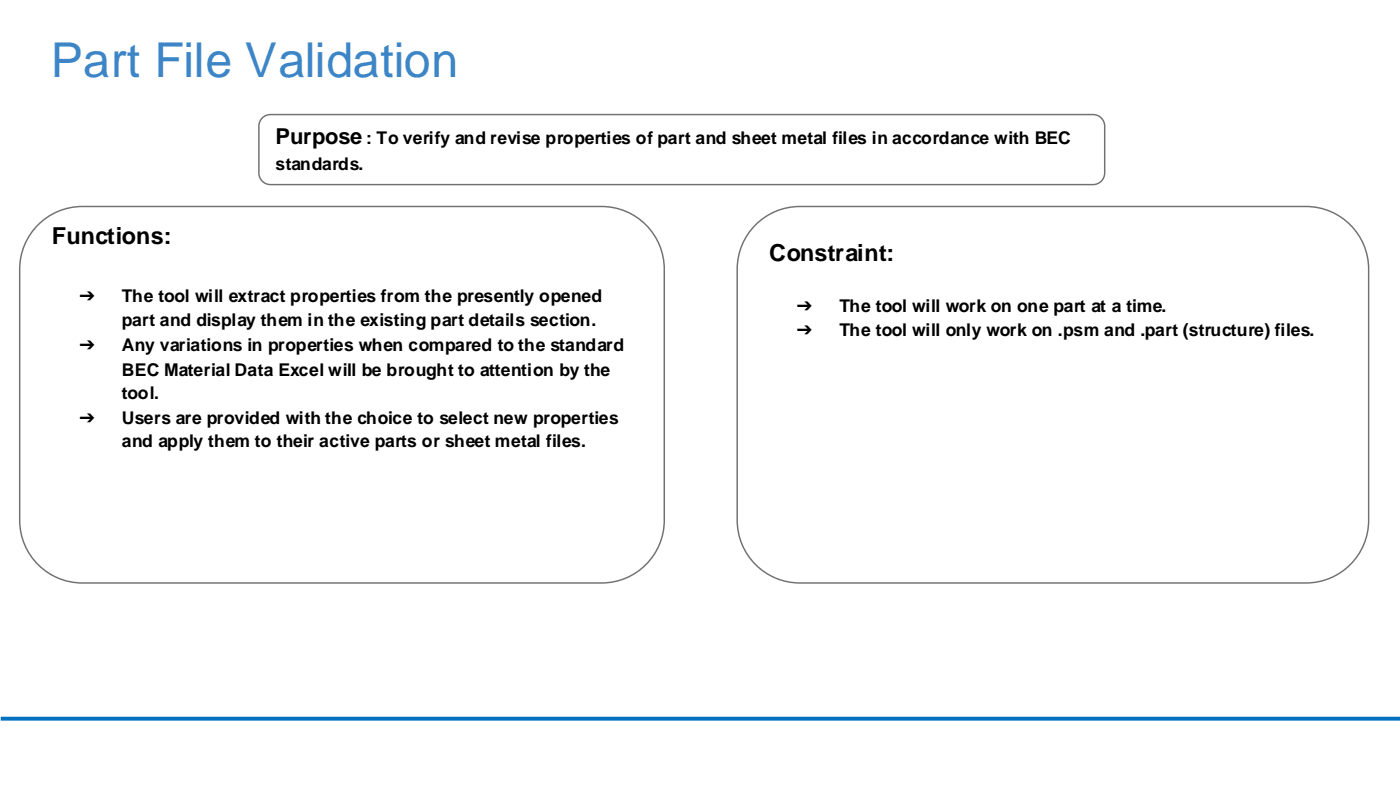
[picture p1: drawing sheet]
<svg xmlns="http://www.w3.org/2000/svg" width="254mm" height="143mm" viewBox="0 0 254 143" stroke-linecap="round" stroke-linejoin="round" font-family="sans-serif">
<defs><g id="words">
<text font-size="8.7" fill="#3d85c6" x="9.2" y="13.9">Part File Validation</text>
<g font-size="4.2">
<text x="9.4" y="44.2">Functions:</text>
<text x="139.6" y="47.4">Constraint:</text>
</g>
<text font-size="4" x="50" y="26.1">Purpose</text>
<g font-size="3.2">
<text x="66.5" y="26.1">: To verify and revise properties of part and sheet metal files in accordance with BEC</text>
<text x="50" y="30.9">standards.</text>
<text x="14.2" y="54.8">➔</text>
<text x="22.1" y="54.8">The tool will extract properties from the presently opened</text>
<text x="22.1" y="59.1">part and display them in the existing part details section.</text>
<text x="144.3" y="56.7">➔</text>
<text x="152.3" y="56.7">The tool will work on one part at a time.</text>
<text x="14.2" y="63.6">➔</text>
<text x="22.1" y="63.6">Any variations in properties when compared to the standard</text>
<text x="144.3" y="60.9">➔</text>
<text x="152.3" y="60.9">The tool will only work on .psm and .part (structure) files.</text>
<text x="22.1" y="68.1">BEC Material Data Excel will be brought to attention by the</text>
<text x="14.2" y="76.9">➔</text>
<text x="22.1" y="72.3">tool.</text>
<text x="22.1" y="76.9">Users are provided with the choice to select new properties</text>
<text x="22.1" y="81.1">and apply them to their active parts or sheet metal files.</text>
</g>
</g></defs>
<path d="M.1 130.3h253.9" fill="none" stroke="#0070c0" stroke-width=".71" stroke-linecap="butt"/>
<path d="M137.1 40.8a11.3 11.3 0 0 1 8-3.4h91.8a11.4 11.4 0 0 1 11.4 11.4v45.5a11.4 11.4 0 0 1-11.4 11.4h-91.8a11.4 11.4 0 0 1-11.4-11.4v-45.5a11.3 11.3 0 0 1 3.4-8z" fill-rule="evenodd" fill="#fff"/>
<path d="M137.1 40.8a11.3 11.3 0 0 1 8-3.4h91.8a11.4 11.4 0 0 1 11.4 11.4v45.5a11.4 11.4 0 0 1-11.4 11.4h-91.8a11.4 11.4 0 0 1-11.4-11.4v-45.5a11.3 11.3 0 0 1 3.4-8z" fill="none" stroke="#727072" stroke-width=".26"/>
<path d="M6.9 40.8a11.3 11.3 0 0 1 8-3.4h94.2a11.4 11.4 0 0 1 11.4 11.4v45.5a11.4 11.4 0 0 1-11.4 11.4h-94.2a11.4 11.4 0 0 1-11.3-11.4v-45.5a11.3 11.3 0 0 1 3.3-8z" fill-rule="evenodd" fill="#fff"/>
<path d="M6.9 40.8a11.3 11.3 0 0 1 8-3.4h94.2a11.4 11.4 0 0 1 11.4 11.4v45.5a11.4 11.4 0 0 1-11.4 11.4h-94.2a11.4 11.4 0 0 1-11.3-11.4v-45.5a11.3 11.3 0 0 1 3.3-8z" fill="none" stroke="#727072" stroke-width=".26"/>
<path d="M47.6 21.4l.9-.6h.6h149.2a2.12 2.12 0 0 1 2.1 2.1v8.5a2.12 2.12 0 0 1-2.1 2.1h-149.2a2.12 2.12 0 0 1-2.1-2.1v-8.5v-.6z" fill-rule="evenodd" fill="#fff"/>
<path d="M47.6 21.4l.9-.6h.6h149.2a2.12 2.12 0 0 1 2.1 2.1v8.5a2.12 2.12 0 0 1-2.1 2.1h-149.2a2.12 2.12 0 0 1-2.1-2.1v-8.5v-.6z" fill="none" stroke="#727072" stroke-width=".26"/>
<path d="M12 132.4h38.9v8.5h-38.9z" fill-rule="evenodd" fill="#fff"/>
<path d="M12 132.4h38.9v8.5h-38.9z" fill="none" stroke="#fff" stroke-width=".71" stroke-linecap="butt"/>
<use href="#words"/>
</svg>
